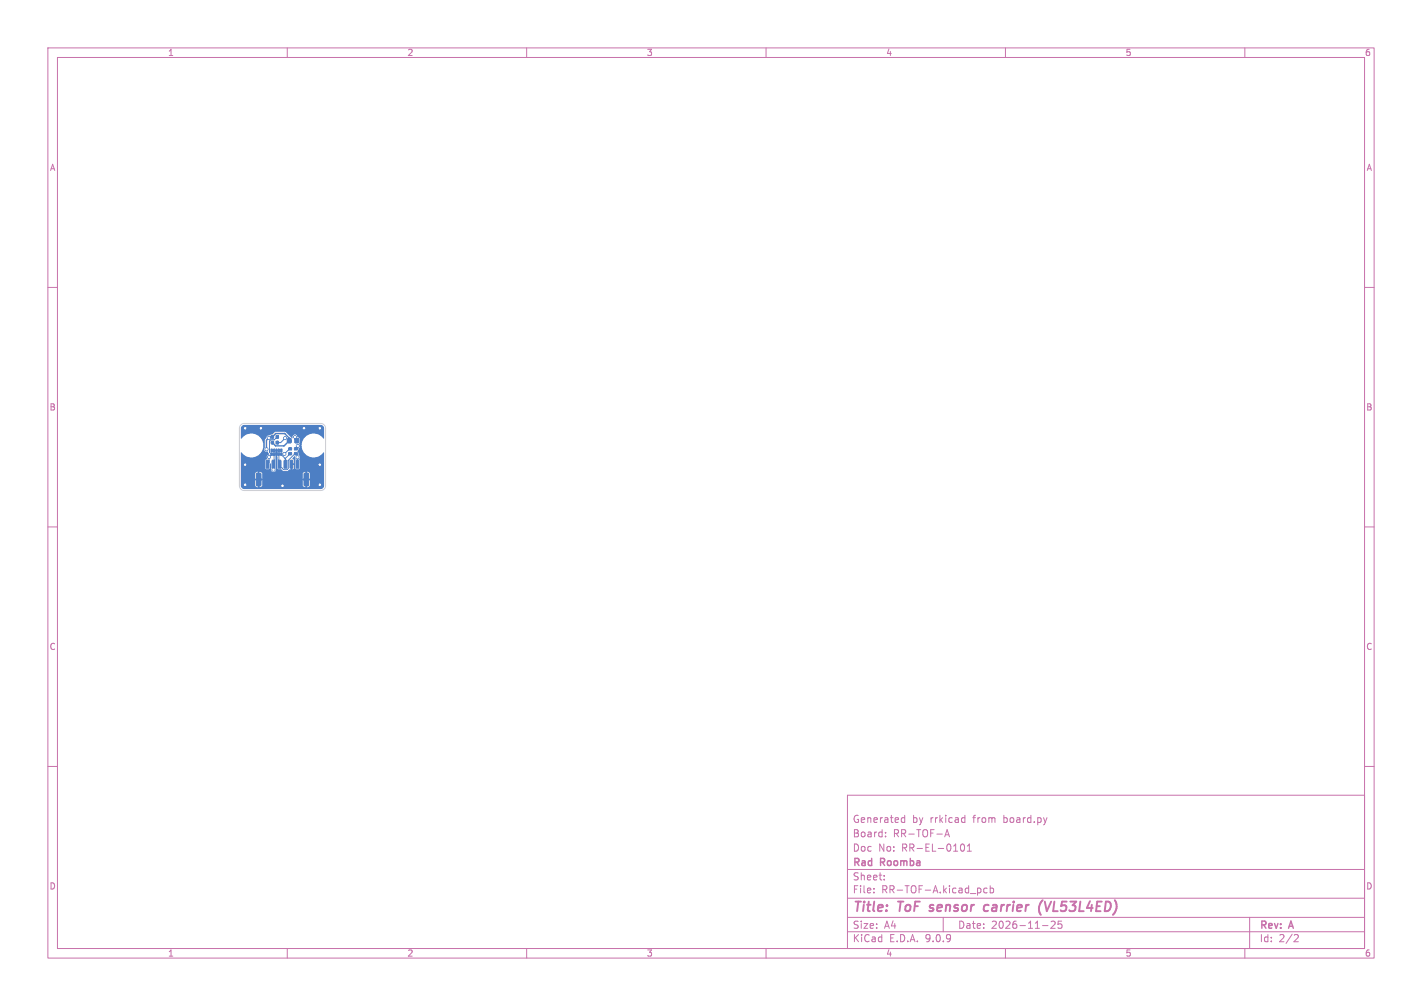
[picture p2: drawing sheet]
<svg xmlns="http://www.w3.org/2000/svg" width="297mm" height="210mm" viewBox="0 0 297 210" stroke-linecap="round" stroke-linejoin="round" font-family="sans-serif">
<defs><g id="words">
<g font-size="2.8" fill="#c872ab">
<text x="178" y="190.9">Title:</text>
<text x="187.7" y="190.9">ToF sensor</text>
<text x="207.2" y="190.9">carrier</text>
<text x="219.4" y="190.9">(VL53L4ED)</text>
</g>
<g font-size="2.1" fill="#c872ab">
<text x="178" y="172">Generated</text>
<text x="190.5" y="172">by</text>
<text x="194.3" y="172">rrkicad</text>
<text x="203.4" y="172">from</text>
<text x="209.8" y="172">board.py</text>
<text x="178" y="178">Doc</text>
<text x="178" y="175">Board:</text>
<text x="183.4" y="178">No:</text>
<text x="186.5" y="175">RR-TOF-A</text>
<text x="188.4" y="178">RR-EL-0101</text>
<text x="178" y="184">Sheet:</text>
<text x="178" y="181.2">Rad</text>
<text x="184" y="181.2">Roomba</text>
<text x="178" y="186.7">File:</text>
<text x="184.1" y="186.7">RR-TOF-A.kicad_pcb</text>
<text x="178" y="196.9">KiCad</text>
<text x="178" y="194.1">Size:</text>
<text x="184.7" y="194.1">A4</text>
<text x="185.7" y="196.9">E.D.A.</text>
<text x="193.3" y="196.9">9.0.9</text>
<text x="200" y="194.1">Date:</text>
<text x="207" y="194.1">2026-11-25</text>
<text x="263" y="194.3">Rev:</text>
<text x="263" y="196.9">Id:</text>
<text x="267.1" y="196.9">2/2</text>
<text x="269.4" y="194.3">A</text>
</g>
<g font-size="1.8" fill="#c872ab">
<text x="35" y="11.9">1</text>
<text x="85" y="11.9">2</text>
<text x="135" y="11.9">3</text>
<text x="185" y="11.9">4</text>
<text x="235" y="11.9">5</text>
<text x="285" y="11.9">6</text>
<text x="10.3" y="35.9">A</text>
<text x="285.4" y="35.9">A</text>
<text x="10.3" y="85.9">B</text>
<text x="285.3" y="85.9">B</text>
<text x="10.3" y="135.9">C</text>
<text x="285.3" y="135.9">C</text>
<text x="10.3" y="185.9">D</text>
<text x="285.3" y="185.9">D</text>
<text x="35" y="199.9">1</text>
<text x="85" y="199.9">2</text>
<text x="135" y="199.9">3</text>
<text x="185" y="199.9">4</text>
<text x="235" y="199.9">5</text>
<text x="285" y="199.9">6</text>
</g>
</g></defs>
<g fill="none" stroke="#c872ab" stroke-width=".21">
<path d="M10 10h277v190h-277zM12 12h273v186h-273zM60 10v2M110 10v2M160 10v2M210 10v2M260 10v2M10 60h2M285 60h2M10 110h2M285 110h2M10 160h2"/>
<path d="M177 166h108v32h-108zM185 174.6v.1M185 173.8v.1M188.4 171.6h.6M188.4 170.8h.6M189 170.2v1.5M197.3 174.7l.5-1.5 .5 1.5M197.5 174.3h.7M200.7 176.3l.3-.1a.8 .8 0 0 1 .5 .7 .8 .8 0 0 1-.5 .8l-.3-.1-.1-.5zM201.1 170.7l.4 .1M201.5 171.6l-.4 .1M201.5 170.2v1.5"/>
<path d="M202 177.7h.9M202 176.6l.5-.4v1.5M218.7 170.7l-.4 1M285 160h2M60 198v2M110 198v2M160 198v2M177 194.5h108M177 191.5h108M177 187.5h108M177 181.5h108M182.5 186.3v.1"/>
<path d="M182.5 185.5v.1M184.7 183.6v.1M184.7 182.8v.1M197 191.5v3M204.6 185.4l.3 .3v.4l-.3 .3M206.2 185.5l-.5-.1-.2 .3 .1 .6h.6M206.8 185.5l.4-.1 .3 .3-.1 .6h-.6M206.8 184.9v1.5M210 198v2M217.7 193.2h1.2M220.3 192.4v.5l-.8 .9h.9M221 192.3v.7l.2-.1h.5l.1 .6-.3 .3-.5-.1"/>
<path d="M260 198v2M261 191.5v6.5M270.5 195.1l.5 .1 .2 .3-1 1.1h1"/>
</g>
<path d="M206.5 189a.66 .66 0 0 0-1 .3l-.1 .5 .2 .3h.8M217.1 190.4l.3 .6M217.8 187.9l-.5 .6-.3 .8M218.2 188.2l.4 2" fill="none" stroke="#c872ab" stroke-width=".4"/>
<g fill="#4d7fc4" stroke="#4d7fc4" stroke-width=".21">
<path d="M61.9 96.1h.5l-.1 1.6h-.5z"/>
<path d="M60.6 96.1h.6l-.1 1.6h-.5z"/>
<path d="M59.4 96.1h.5l-.1 1.6h-.5z"/>
<path d="M58.1 96.1h.6l-.1 1.6h-.5z"/>
<path d="M56.9 96.1h.5l-.1 1.6h-.5z"/>
<path d="M55.6 96.1h.6l-.1 1.6h-.5z"/>
<path d="M63.5 98.8h.7l.3 .1v2.3l-.2 .2-.6 .1-.2-.2z"/>
<path d="M53.6 98.8h.7l.2 .1v2.3l-.1 .2-.6 .1-.3-.2z"/>
<path d="M58.6 94.5l.3 .1v.5l-.3-.1z"/>
<path d="M58.1 94.5l.3 .1v.5l-.3-.1z"/>
<path d="M57.6 94.5l.3 .1v.5l-.3-.1z"/>
<path d="M57.1 94.5l.3 .1v.5l-.3-.1z"/>
<path d="M56.6 94.5l.3 .1v.5l-.3-.1z"/>
<path d="M56.6 93.8h.3v.5l-.3-.1z"/>
<path d="M57.1 93.8h.3v.5l-.3-.1z"/>
<path d="M57.6 93.8h.3v.5l-.3-.1z"/>
<path d="M58.1 93.8h.3v.5l-.3-.1z"/>
<path d="M58.6 93.8h.3v.5l-.3-.1z"/>
<path d="M60.3 94.5h.6v.4h-.6z"/>
<path d="M60.3 93.5h.6v.4h-.6z"/>
<path d="M56.7 90.9h.4v.6h-.4z"/>
<path d="M57.7 90.9h.4v.6h-.4z"/>
<path d="M61.6 91.6h.8v.8h-.8z"/>
<path d="M60 91.6h.8v.8h-.8z"/>
<path d="M56.7 92.1h.4v.6h-.4z"/>
<path d="M57.7 92.1h.4v.6h-.4z"/>
<path d="M61.5 94.5h.6v.4h-.6z"/>
<path d="M61.5 93.5h.6v.4h-.6z"/>
<circle cx="62.1" cy="95.4" r=".3"/>
<circle cx="61.6" cy="91.2" r=".3"/>
<circle cx="51.2" cy="89.4" r=".3"/>
<circle cx="51.2" cy="101.2" r=".3"/>
<circle cx="63.5" cy="89.4" r=".3"/>
<circle cx="66.8" cy="101.2" r=".3"/>
<circle cx="59" cy="101.4" r=".3"/>
<circle cx="66.8" cy="97" r=".3"/>
<circle cx="51.2" cy="97" r=".3"/>
<circle cx="54.5" cy="89.4" r=".3"/>
<circle cx="66.8" cy="89.4" r=".3"/>
<circle cx="59.5" cy="91.5" r=".3"/>
<circle cx="57.1" cy="98.1" r=".3"/>
<circle cx="56.2" cy="95.4" r=".3"/>
<circle cx="55.7" cy="93.8" r=".3"/>
<circle cx="56.1" cy="91.4" r=".3"/>
<circle cx="59.4" cy="94.8" r=".3"/>
<circle cx="62.2" cy="93.1" r=".3"/>
</g>
<path d="M51.2 97v4.2M56.9 92.4l.7 .7h1.7l1.1-1.1v-.5l-.9-1h-1.9l-.7 .7h-.6l-.6 .7v1.9M57.7 94v1.2M60.9 99.5l-1.9 1.9M60.9 99.5h1.8M60.9 96.9v2.6M61.6 91.2v.4l.4 .4M62.1 95.4v1.5M66.8 97v4.2M51.2 100.1h6.5M62.7 100.1h4.1" fill="none" stroke="#4d7fc4" stroke-width=".3"/>
<path d="M56.7 94.8l-.5 .6v1.2l-.3 .3M57.2 94.8l-.1 3.3M57.7 95.2v4.9l1.3 1.3M57.9 91.2l-.6 .6h-.7l-.3 .3v2.3l.4 .4M58.8 94.8l.7 .9h.1M59.5 91.5l-.9 .9h-.7M59.6 95.7v1.2M60.6 94.7l-1 1M60.6 93.7l-1.2 1.1M61.8 94.7h-.2l-1.4 1.4v1.7l-.2 .2h-.7l-.9-.8-.2-2.4M62.2 93.1l-.4 .4v.2M63.5 89.4l-.8 .8v9.9" fill="none" stroke="#4d7fc4" stroke-width=".21"/>
<path d="M50.5 88.9l.5-.2h16a.7 .7 0 0 1 .7 .7v2.1l-.1 .1a2.52 2.52 0 0 0-3.8-.4 2.52 2.52 0 0 0 .1 3.8 2.52 2.52 0 0 0 3.7-.6l.1 7-.1 .4-.3 .2-16.3 .1a.72 .72 0 0 1-.7-.9h3l.1 .4 .5 .1v-1.4h.3v1.4l.4-.1 .2-.4h8.4l.2 .4 .4 .1v-1.4h.3v1.4h.2l.4-.4v-1h-1.5v.9h-8.4v-.9h-1.5v.9h-3v-2.2h3v1h.6v-1.5h.3v1.5h.6v-1h8.4v1h.6v-1.5h.3v1.5h.6v-1.1a.86 .86 0 0 0-1.5 .1l-8.4-.1a.86 .86 0 0 0-1.5 .1h-3l.1-4.6a2.57 2.57 0 0 0 4.5-.7h.3v.2a.81 .81 0 0 0 .8 .5l.2 .5a.65 .65 0 0 0-.4 .9l-.4 .3v1.6l.2 .2h.6l.2-.3v-.7l.1-.2 .1 1a.57 .57 0 0 0 .5 .9 .57 .57 0 0 0 .5-.9l.1-3.7 .2 .1v3.5l.2 .3h.6l.5 .4h.9l.4-.3h.2v-.9h.3v.9l.3-.1 .1-.2v-.6l-.7-.1 .2-.2h.5v-.7l-.3-.4 .4-.5 .3 .6-.2 .4v1.5l.3 .2h.5l.2-.3v-1.4l-.1-.3a.77 .77 0 0 0-.2-1v-.4l-.2-.3 .3-.6a.64 .64 0 0 0 .1-1l.1-1-.4-.3a.58 .58 0 0 0-.7-.6 .58 .58 0 0 0-.4 .8l-1.6-1.3h-2l-.6 .5-.5 .1a.71 .71 0 0 0-.8 .6l-.3 .4v1.6l-.1 .3-.3-.1a2.54 2.54 0 0 0-1.4-2.9 2.54 2.54 0 0 0-3.1 .9l-.1-2.2z" fill="#4d7fc4"/>
<path d="M50.3 88.7l.7-.3h16a1 1 0 0 1 1 1v12a1 1 0 0 1-1 1h-16a1 1 0 0 1-1-1v-12z" fill="none" stroke="#d0d2cd" stroke-width=".21"/>
<g fill="#fff" stroke="#fff" stroke-width=".21">
<circle cx="62.1" cy="95.4" r=".15"/>
<circle cx="61.6" cy="91.2" r=".15"/>
<circle cx="51.2" cy="89.4" r=".15"/>
<circle cx="51.2" cy="101.2" r=".15"/>
<circle cx="63.5" cy="89.4" r=".15"/>
<circle cx="66.8" cy="101.2" r=".15"/>
<circle cx="59" cy="101.4" r=".15"/>
<circle cx="66.8" cy="97" r=".15"/>
<circle cx="51.2" cy="97" r=".15"/>
<circle cx="54.5" cy="89.4" r=".15"/>
<circle cx="66.8" cy="89.4" r=".15"/>
<circle cx="59.5" cy="91.5" r=".15"/>
<circle cx="57.1" cy="98.1" r=".15"/>
<circle cx="56.2" cy="95.4" r=".15"/>
<circle cx="55.7" cy="93.8" r=".15"/>
<circle cx="56.1" cy="91.4" r=".15"/>
<circle cx="59.4" cy="94.8" r=".15"/>
<circle cx="62.2" cy="93.1" r=".15"/>
<circle cx="65.5" cy="93" r="1.1"/>
<circle cx="52.5" cy="93" r="1.1"/>
</g>
<use href="#words"/>
</svg>
